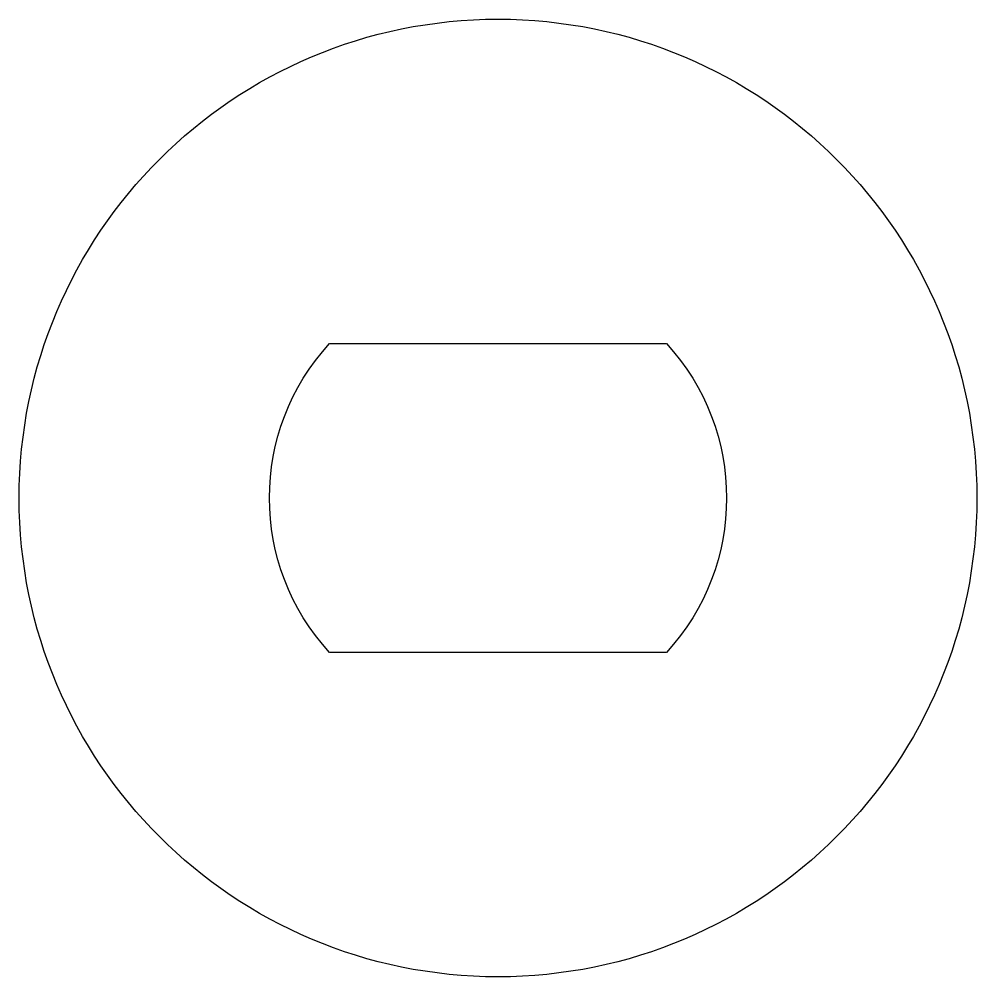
# Model space of a CAD drawing. Header units: millimetres. Extents: x -5.5 to 5.5, y -5.5 to 5.5.
import ezdxf

# ---------------------------------------------------------------- set-up
doc = ezdxf.new("R2010")
doc.units = ezdxf.units.MM
doc.layers.get('0').update_dxf_attribs({"linetype": 'CONTINUOUS'})

msp = doc.modelspace()

# ---------------------------------------------------------------- linework, layer by layer
msp.add_lwpolyline([(-1.934, -1.775, -0.389348), (-1.934, 1.775), (1.934, 1.775, -0.389348), (1.934, -1.775)], format="xyb", close=True)
msp.add_circle((0, 0), 5.5)

doc.saveas('drawing.dxf')
